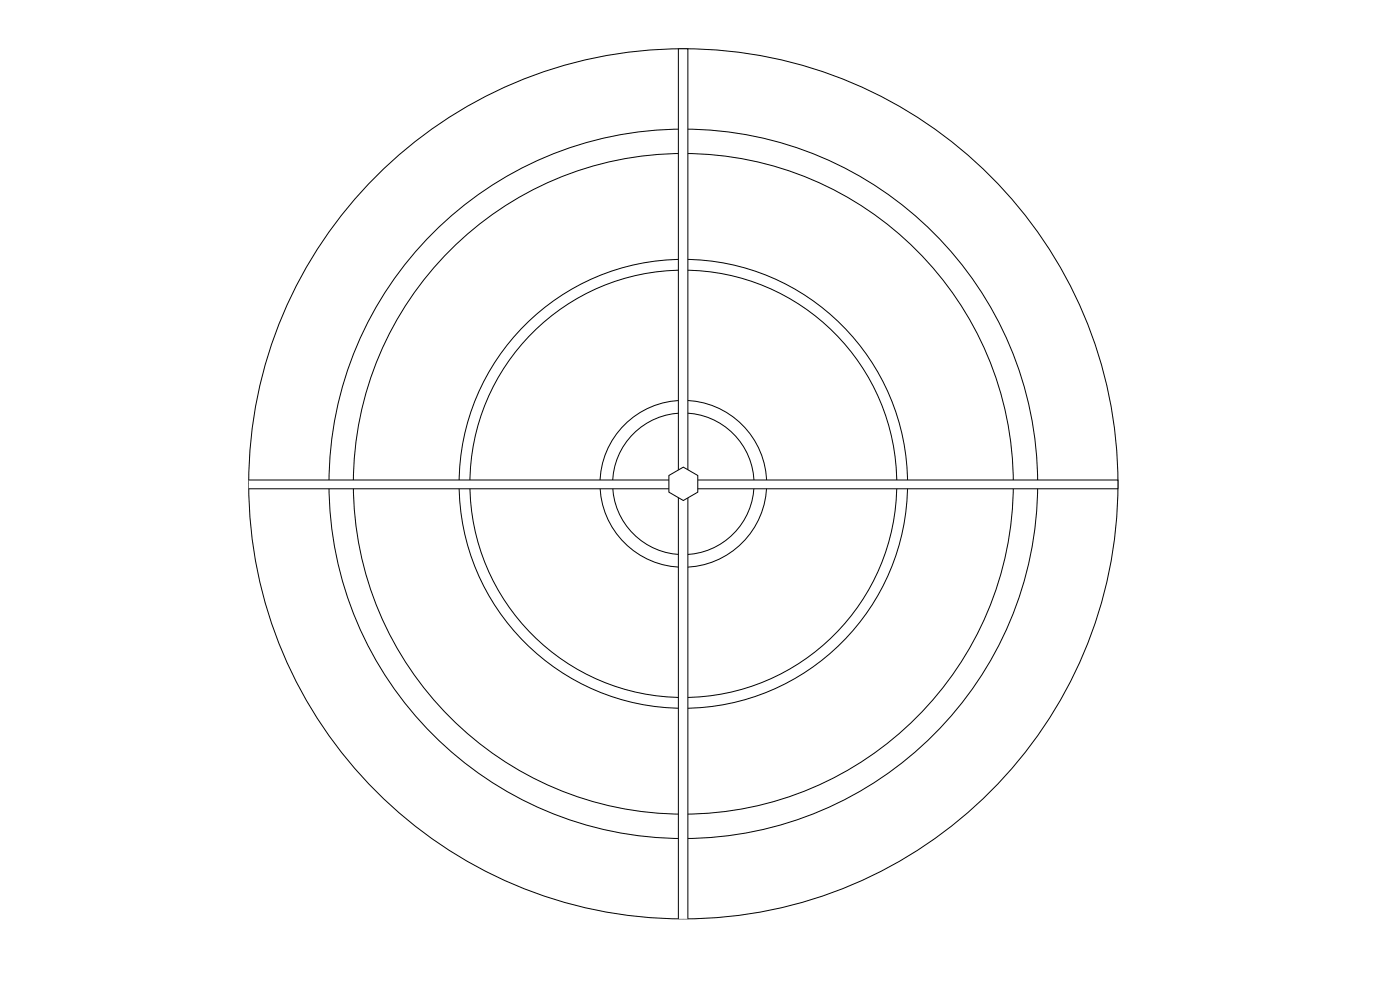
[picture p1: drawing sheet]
<svg xmlns="http://www.w3.org/2000/svg" width="420mm" height="297mm" viewBox="0 0 420 297" stroke-linecap="round" stroke-linejoin="round" font-family="sans-serif">
<circle cx="205" cy="145" r="130.4" fill="none" stroke="#000" stroke-width=".3"/>
<circle cx="205" cy="145" r="106.3" fill="#fff"/>
<circle cx="205" cy="145" r="106.3" fill="none" stroke="#000" stroke-width=".3"/>
<circle cx="205" cy="145" r="99" fill="#fff"/>
<circle cx="205" cy="145" r="99" fill="none" stroke="#000" stroke-width=".3"/>
<circle cx="205" cy="145" r="67.3" fill="#fff"/>
<circle cx="205" cy="145" r="67.3" fill="none" stroke="#000" stroke-width=".3"/>
<circle cx="205" cy="145" r="64" fill="#fff"/>
<circle cx="205" cy="145" r="64" fill="none" stroke="#000" stroke-width=".3"/>
<circle cx="205" cy="145" r="25" fill="#fff"/>
<circle cx="205" cy="145" r="25" fill="none" stroke="#000" stroke-width=".3"/>
<circle cx="205" cy="145" r="21.2" fill="#fff"/>
<g fill="none" stroke="#000" stroke-width=".3">
<path d="M205 14.6v260.8M74.6 145h260.8"/>
<circle cx="205" cy="145" r="21.2"/>
</g>
<path d="M74.6 143.9h260.8v2.6h-260.8z" fill="#fff"/>
<path d="M74.6 143.9h260.8v2.6h-260.8" fill="none" stroke="#000" stroke-width=".3"/>
<path d="M203.5 14.6h2.9v260.8h-2.9z" fill="#fff"/>
<path d="M203.5 275.4v-260.8h2.9v260.8" fill="none" stroke="#000" stroke-width=".3"/>
<path d="M200.7 142.5l4.3-2.5 4.3 2.5v5l-4.3 2.5-4.3-2.5z" fill="#fff"/>
<path d="M200.7 142.5l4.3-2.5 4.3 2.5v5l-4.3 2.5-4.3-2.5z" fill="none" stroke="#000" stroke-width=".3"/>
</svg>
